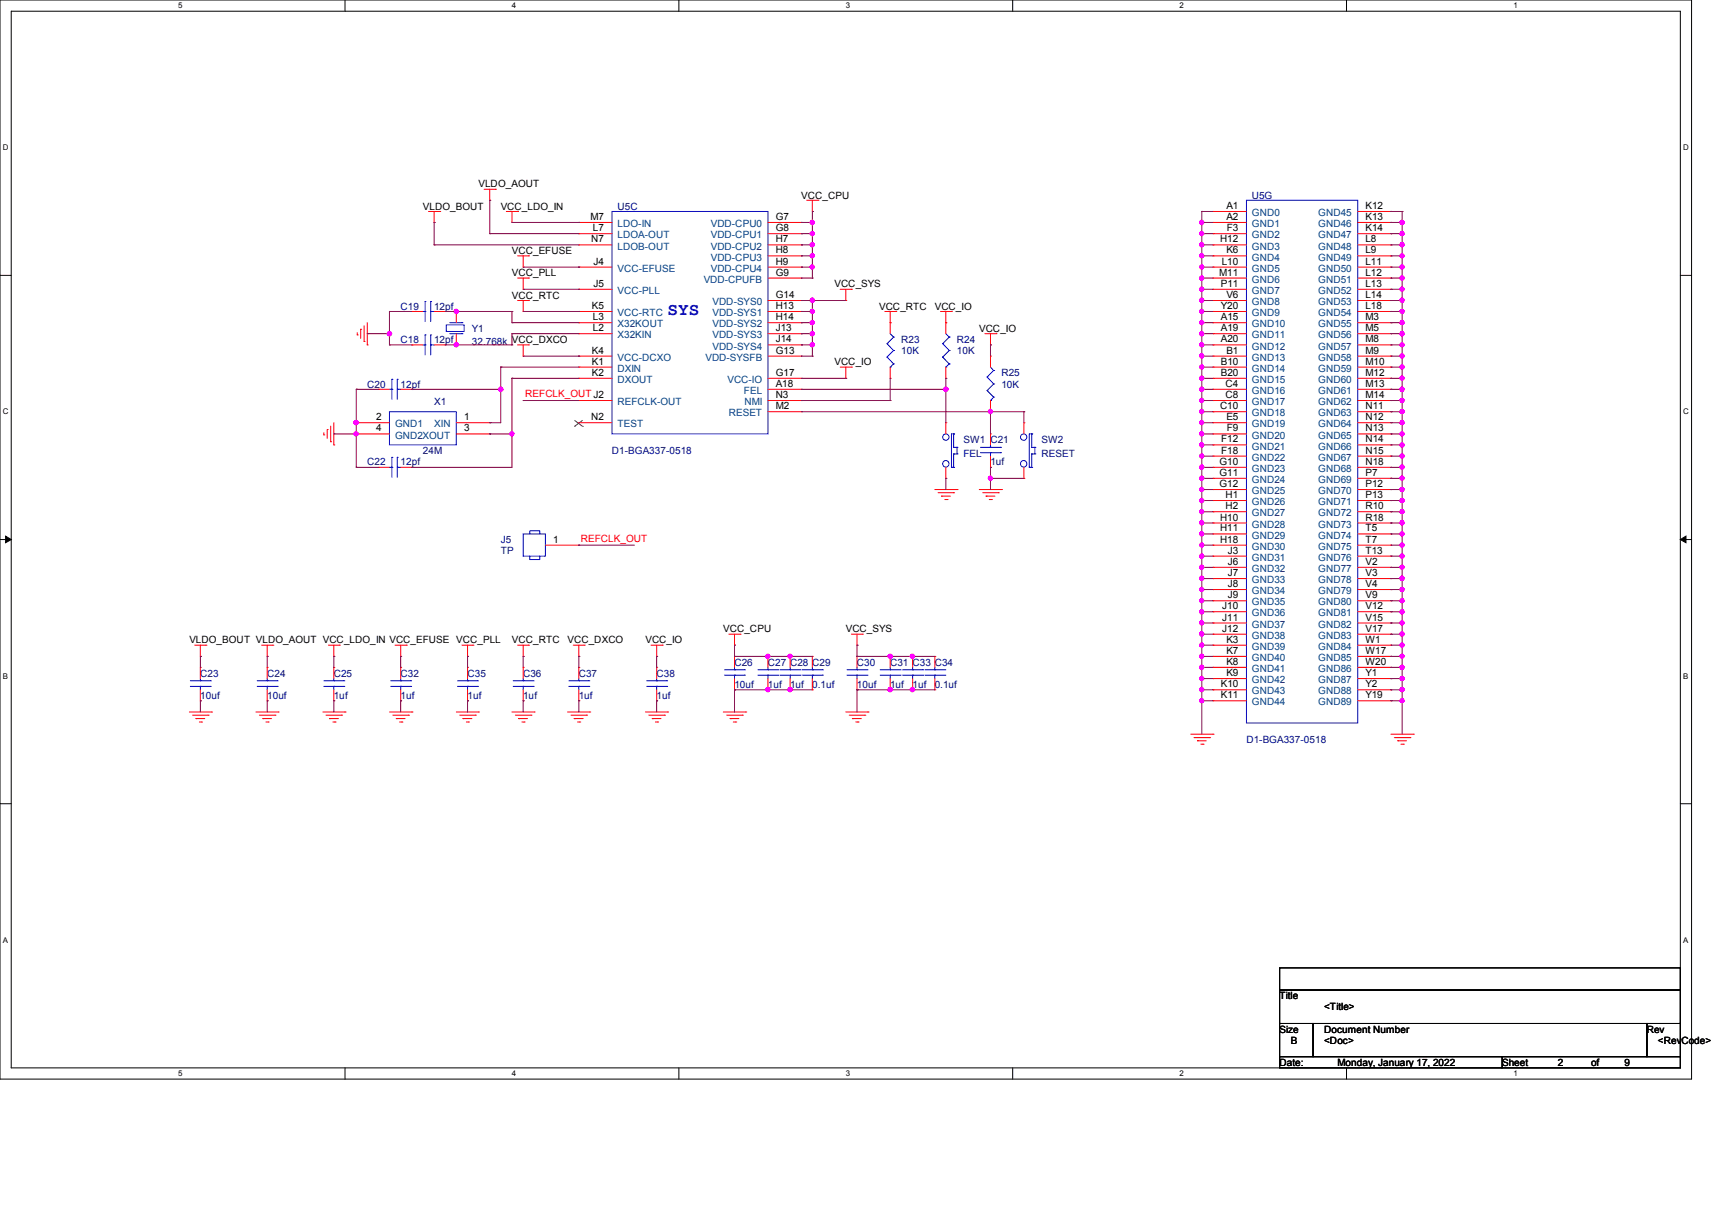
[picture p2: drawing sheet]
<svg xmlns="http://www.w3.org/2000/svg" width="297mm" height="210mm" viewBox="0 0 297 210" stroke-linecap="round" stroke-linejoin="round" font-family="sans-serif">
<defs><g id="words">
<text font-size="3" fill="#00f" x="115.8" y="54.7">SYS</text>
<g font-size="1.7">
<text x="83" y="32.5">VLDO_AOUT</text>
<text x="139" y="34.5">VCC_CPU</text>
<text x="73.4" y="36.4">VLDO_BOUT</text>
<text x="86.9" y="36.4">VCC_LDO_IN</text>
<text x="102.4" y="38.2">M7</text>
<text x="102.9" y="40.1">L7</text>
<text x="134.6" y="38.2">G7</text>
<text x="134.6" y="40.1">G8</text>
<text x="212.7" y="36.3">A1</text>
<text x="212.7" y="38.2">A2</text>
<text x="212.8" y="40.1">F3</text>
<text x="236.9" y="36.3">K12</text>
<text x="236.9" y="38.2">K13</text>
<text x="236.9" y="40.1">K14</text>
<text x="88.8" y="44.1">VCC_EFUSE</text>
<text x="88.8" y="48">VCC_PLL</text>
<text x="102.6" y="42.1">N7</text>
<text x="102.9" y="45.9">J4</text>
<text x="134.6" y="42.1">H7</text>
<text x="134.6" y="44">H8</text>
<text x="134.6" y="45.9">H9</text>
<text x="134.6" y="47.8">G9</text>
<text x="211.5" y="47.8">M11</text>
<text x="211.6" y="42.1">H12</text>
<text x="211.9" y="45.9">L10</text>
<text x="212.7" y="44">K6</text>
<text x="236.9" y="42.1">L8</text>
<text x="236.9" y="44">L9</text>
<text x="236.9" y="45.9">L11</text>
<text x="236.9" y="47.8">L12</text>
<text x="88.8" y="51.8">VCC_RTC</text>
<text x="102.7" y="53.6">K5</text>
<text x="102.9" y="49.8">J5</text>
<text x="134.6" y="51.7">G14</text>
<text x="134.6" y="53.6">H13</text>
<text x="144.8" y="49.9">VCC_SYS</text>
<text x="152.5" y="53.8">VCC_RTC</text>
<text x="162.2" y="53.8">VCC_IO</text>
<text x="211.8" y="49.8">P11</text>
<text x="211.8" y="53.6">Y20</text>
<text x="212.7" y="51.7">V6</text>
<text x="236.9" y="49.8">L13</text>
<text x="236.9" y="51.7">L14</text>
<text x="236.9" y="53.6">L18</text>
<text x="102.9" y="55.6">L3</text>
<text x="102.9" y="57.5">L2</text>
<text x="134.6" y="55.6">H14</text>
<text x="134.6" y="57.5">J13</text>
<text x="134.6" y="59.4">J14</text>
<text x="169.9" y="57.6">VCC_IO</text>
<text x="211.8" y="55.6">A15</text>
<text x="211.8" y="57.5">A19</text>
<text x="211.8" y="59.4">A20</text>
<text x="236.9" y="55.6">M3</text>
<text x="236.9" y="57.5">M5</text>
<text x="236.9" y="59.4">M8</text>
<text x="102.7" y="61.4">K4</text>
<text x="102.7" y="63.3">K1</text>
<text x="102.7" y="65.2">K2</text>
<text x="134.6" y="61.4">G13</text>
<text x="134.6" y="65.2">G17</text>
<text x="144.8" y="63.4">VCC_IO</text>
<text x="211.8" y="63.3">B10</text>
<text x="211.8" y="65.2">B20</text>
<text x="212.7" y="61.4">B1</text>
<text x="236.9" y="61.4">M9</text>
<text x="236.9" y="63.3">M10</text>
<text x="236.9" y="65.2">M12</text>
<text x="134.6" y="67.1">A18</text>
<text x="134.6" y="69.1">N3</text>
<text x="134.6" y="71">M2</text>
<text x="211.6" y="71">C10</text>
<text x="212.6" y="67.1">C4</text>
<text x="212.6" y="69.1">C8</text>
<text x="236.9" y="67.1">M13</text>
<text x="236.9" y="69.1">M14</text>
<text x="236.9" y="71">N11</text>
<text x="65.2" y="72.9">2</text>
<text x="65.2" y="74.9">4</text>
<text x="80.5" y="72.9">1</text>
<text x="80.5" y="74.9">3</text>
<text x="102.6" y="72.9">N2</text>
<text x="211.9" y="76.8">F12</text>
<text x="212.7" y="72.9">E5</text>
<text x="212.8" y="74.9">F9</text>
<text x="236.9" y="72.9">N12</text>
<text x="236.9" y="74.9">N13</text>
<text x="236.9" y="76.8">N14</text>
<text x="211.6" y="80.7">G10</text>
<text x="211.6" y="82.6">G11</text>
<text x="211.9" y="78.7">F18</text>
<text x="236.9" y="78.7">N15</text>
<text x="236.9" y="80.7">N18</text>
<text x="236.9" y="82.6">P7</text>
<text x="211.6" y="84.5">G12</text>
<text x="212.6" y="86.4">H1</text>
<text x="212.6" y="88.4">H2</text>
<text x="236.9" y="84.5">P12</text>
<text x="236.9" y="86.4">P13</text>
<text x="236.9" y="88.4">R10</text>
<text x="96" y="94.2">1</text>
<text x="211.6" y="90.3">H10</text>
<text x="211.6" y="92.2">H11</text>
<text x="211.6" y="94.2">H18</text>
<text x="236.9" y="90.3">R18</text>
<text x="236.9" y="92.2">T5</text>
<text x="236.9" y="94.2">T7</text>
<text x="213" y="96.1">J3</text>
<text x="213" y="98">J6</text>
<text x="213" y="100">J7</text>
<text x="213" y="101.9">J8</text>
<text x="236.9" y="96.1">T13</text>
<text x="236.9" y="98">V2</text>
<text x="236.9" y="100">V3</text>
<text x="236.9" y="101.9">V4</text>
<text x="212" y="105.7">J10</text>
<text x="212" y="107.7">J11</text>
<text x="213" y="103.8">J9</text>
<text x="236.9" y="103.8">V9</text>
<text x="236.9" y="105.7">V12</text>
<text x="236.9" y="107.7">V15</text>
<text x="32.8" y="111.7">VLDO_BOUT VLDO_AOUT VCC_LDO_IN VCC_EFUSE VCC_PLL</text>
<text x="88.8" y="111.7">VCC_RTC</text>
<text x="98.5" y="111.7">VCC_DXCO</text>
<text x="112" y="111.7">VCC_IO</text>
<text x="125.5" y="109.7">VCC_CPU</text>
<text x="146.7" y="109.7">VCC_SYS</text>
<text x="212" y="109.6">J12</text>
<text x="212.7" y="111.5">K3</text>
<text x="212.7" y="113.5">K7</text>
<text x="236.9" y="109.6">V17</text>
<text x="236.9" y="111.5">W1</text>
<text x="236.9" y="113.5">W17</text>
<text x="211.8" y="119.3">K10</text>
<text x="212.7" y="115.4">K8</text>
<text x="212.7" y="117.3">K9</text>
<text x="236.9" y="115.4">W20</text>
<text x="236.9" y="117.3">Y1</text>
<text x="236.9" y="119.3">Y2</text>
<text x="211.8" y="121.2">K11</text>
<text x="236.9" y="121.2">Y19</text>
<text x="222" y="173.4">Title</text>
<text x="222" y="179.2">Size</text>
<text x="229.7" y="179.2">Document Number</text>
<text x="229.7" y="175.3">&lt;Title&gt;</text>
<text x="285.7" y="179.2">Rev</text>
<text x="222" y="185">Date:</text>
<text x="223.9" y="181.1">B</text>
<text x="229.7" y="181.1">&lt;Doc&gt;</text>
<text x="232.1" y="185">Monday, January 17, 2022</text>
<text x="260.6" y="185">Sheet</text>
<text x="270.2" y="185">2</text>
<text x="276" y="185">of</text>
<text x="281.8" y="185">9</text>
<text x="287.6" y="181.1">&lt;RevCode&gt;</text>
</g>
<g font-size="1.7" fill="#000080">
<text x="217.2" y="34.5">U5G</text>
<text x="107.1" y="36.4">U5C</text>
<text x="69.5" y="53.8">C19</text>
<text x="75.3" y="53.8">12pf</text>
<text x="69.5" y="59.5">C18</text>
<text x="75.3" y="59.5">12pf</text>
<text x="81.9" y="57.6">Y1</text>
<text x="81.9" y="59.9">32.768k VCC_DXCO</text>
<text x="156.4" y="59.5">R23</text>
<text x="166" y="59.5">R24</text>
<text x="156.4" y="61.5">10K</text>
<text x="166" y="61.5">10K</text>
<text x="173.7" y="65.3">R25</text>
<text x="63.7" y="67.3">C20</text>
<text x="69.5" y="67.3">12pf</text>
<text x="75.3" y="70.4">X1</text>
<text x="173.7" y="67.3">10K</text>
<text x="167.2" y="76.9">SW1 C21</text>
<text x="180.7" y="76.9">SW2</text>
<text x="63.7" y="80.8">C22</text>
<text x="69.5" y="80.8">12pf</text>
<text x="73.4" y="78.8">24M</text>
<text x="106.2" y="78.8">D1-BGA337-0518</text>
<text x="167.2" y="79.2">FEL</text>
<text x="171.8" y="80.8">1uf</text>
<text x="180.7" y="79.2">RESET</text>
<text x="86.9" y="94.3">J5</text>
<text x="86.9" y="96.2">TP</text>
<text x="34.8" y="117.4">C23</text>
<text x="46.4" y="117.4">C24</text>
<text x="57.9" y="117.4">C25</text>
<text x="69.5" y="117.4">C32</text>
<text x="81.1" y="117.4">C35</text>
<text x="90.8" y="117.4">C36</text>
<text x="100.4" y="117.4">C37</text>
<text x="113.9" y="117.4">C38</text>
<text x="127.4" y="115.5">C26</text>
<text x="127.4" y="119.4">10uf</text>
<text x="133.2" y="115.5">C27 C28 C29</text>
<text x="133.2" y="119.4">1uf</text>
<text x="137.1" y="119.4">1uf</text>
<text x="140.9" y="119.4">0.1uf</text>
<text x="148.7" y="115.5">C30</text>
<text x="148.7" y="119.4">10uf</text>
<text x="154.4" y="115.5">C31 C33 C34</text>
<text x="154.4" y="119.4">1uf</text>
<text x="158.3" y="119.4">1uf</text>
<text x="162.2" y="119.4">0.1uf</text>
<text x="34.8" y="121.3">10uf</text>
<text x="46.4" y="121.3">10uf</text>
<text x="57.9" y="121.3">1uf</text>
<text x="69.5" y="121.3">1uf</text>
<text x="81.1" y="121.3">1uf</text>
<text x="90.8" y="121.3">1uf</text>
<text x="100.4" y="121.3">1uf</text>
<text x="113.9" y="121.3">1uf</text>
<text x="216.2" y="129">D1-BGA337-0518</text>
</g>
<g font-size="1.7" fill="#004080">
<text x="107.1" y="39.4">LDO-IN</text>
<text x="107.1" y="41.4">LDOA-OUT</text>
<text x="123.3" y="39.4">VDD-CPU0</text>
<text x="123.3" y="41.4">VDD-CPU1</text>
<text x="217.2" y="37.5">GND0</text>
<text x="217.2" y="39.4">GND1</text>
<text x="217.2" y="41.4">GND2</text>
<text x="228.7" y="37.5">GND45</text>
<text x="228.7" y="39.4">GND46</text>
<text x="228.7" y="41.4">GND47</text>
<text x="107.1" y="43.3">LDOB-OUT</text>
<text x="107.1" y="47.2">VCC-EFUSE</text>
<text x="123.3" y="43.3">VDD-CPU2</text>
<text x="123.3" y="45.2">VDD-CPU3</text>
<text x="123.3" y="47.2">VDD-CPU4</text>
<text x="217.2" y="43.3">GND3</text>
<text x="217.2" y="45.2">GND4</text>
<text x="217.2" y="47.2">GND5</text>
<text x="228.7" y="43.3">GND48</text>
<text x="228.7" y="45.2">GND49</text>
<text x="228.7" y="47.2">GND50</text>
<text x="107.1" y="51">VCC-PLL</text>
<text x="122.1" y="49.1">VDD-CPUFB</text>
<text x="123.6" y="53">VDD-SYS0</text>
<text x="217.2" y="49.1">GND6</text>
<text x="217.2" y="51">GND7</text>
<text x="217.2" y="53">GND8</text>
<text x="228.7" y="49.1">GND51</text>
<text x="228.7" y="51">GND52</text>
<text x="228.7" y="53">GND53</text>
<text x="107.1" y="54.9">VCC-RTC</text>
<text x="107.1" y="56.8">X32KOUT</text>
<text x="107.1" y="58.7">X32KIN</text>
<text x="123.6" y="54.9">VDD-SYS1</text>
<text x="123.6" y="56.8">VDD-SYS2</text>
<text x="123.6" y="58.7">VDD-SYS3</text>
<text x="217.2" y="54.9">GND9</text>
<text x="217.2" y="56.8">GND10</text>
<text x="217.2" y="58.7">GND11</text>
<text x="228.7" y="54.9">GND54</text>
<text x="228.7" y="56.8">GND55</text>
<text x="228.7" y="58.7">GND56</text>
<text x="107.1" y="62.6">VCC-DCXO</text>
<text x="107.1" y="64.5">DXIN</text>
<text x="122.4" y="62.6">VDD-SYSFB</text>
<text x="123.6" y="60.7">VDD-SYS4</text>
<text x="217.2" y="60.7">GND12</text>
<text x="217.2" y="62.6">GND13</text>
<text x="217.2" y="64.5">GND14</text>
<text x="228.7" y="60.7">GND57</text>
<text x="228.7" y="62.6">GND58</text>
<text x="228.7" y="64.5">GND59</text>
<text x="107.1" y="66.5">DXOUT</text>
<text x="107.1" y="70.3">REFCLK-OUT</text>
<text x="126.2" y="66.5">VCC-IO</text>
<text x="129.1" y="68.4">FEL</text>
<text x="129.1" y="70.3">NMI</text>
<text x="217.2" y="66.5">GND15</text>
<text x="217.2" y="68.4">GND16</text>
<text x="217.2" y="70.3">GND17</text>
<text x="228.7" y="66.5">GND60</text>
<text x="228.7" y="68.4">GND61</text>
<text x="228.7" y="70.3">GND62</text>
<text x="68.5" y="74.2">GND1</text>
<text x="68.5" y="76.1">GND2XOUT</text>
<text x="75.3" y="74.2">XIN</text>
<text x="107.1" y="74.2">TEST</text>
<text x="126.4" y="72.3">RESET</text>
<text x="217.2" y="72.3">GND18</text>
<text x="217.2" y="74.2">GND19</text>
<text x="217.2" y="76.1">GND20</text>
<text x="228.7" y="72.3">GND63</text>
<text x="228.7" y="74.2">GND64</text>
<text x="228.7" y="76.1">GND65</text>
<text x="217.2" y="78">GND21</text>
<text x="217.2" y="80">GND22</text>
<text x="217.2" y="81.9">GND23</text>
<text x="217.2" y="83.8">GND24</text>
<text x="228.7" y="78">GND66</text>
<text x="228.7" y="80">GND67</text>
<text x="228.7" y="81.9">GND68</text>
<text x="228.7" y="83.8">GND69</text>
<text x="217.2" y="85.8">GND25</text>
<text x="217.2" y="87.7">GND26</text>
<text x="217.2" y="89.6">GND27</text>
<text x="228.7" y="85.8">GND70</text>
<text x="228.7" y="87.7">GND71</text>
<text x="228.7" y="89.6">GND72</text>
<text x="217.2" y="91.6">GND28</text>
<text x="217.2" y="93.5">GND29</text>
<text x="217.2" y="95.4">GND30</text>
<text x="228.7" y="91.6">GND73</text>
<text x="228.7" y="93.5">GND74</text>
<text x="228.7" y="95.4">GND75</text>
<text x="217.2" y="97.3">GND31</text>
<text x="217.2" y="99.3">GND32</text>
<text x="217.2" y="101.2">GND33</text>
<text x="228.7" y="97.3">GND76</text>
<text x="228.7" y="99.3">GND77</text>
<text x="228.7" y="101.2">GND78</text>
<text x="217.2" y="103.1">GND34</text>
<text x="217.2" y="105.1">GND35</text>
<text x="217.2" y="107">GND36</text>
<text x="228.7" y="103.1">GND79</text>
<text x="228.7" y="105.1">GND80</text>
<text x="228.7" y="107">GND81</text>
<text x="217.2" y="108.9">GND37</text>
<text x="217.2" y="110.9">GND38</text>
<text x="217.2" y="112.8">GND39</text>
<text x="228.7" y="108.9">GND82</text>
<text x="228.7" y="110.9">GND83</text>
<text x="228.7" y="112.8">GND84</text>
<text x="217.2" y="114.7">GND40</text>
<text x="217.2" y="116.6">GND41</text>
<text x="217.2" y="118.6">GND42</text>
<text x="228.7" y="114.7">GND85</text>
<text x="228.7" y="116.6">GND86</text>
<text x="228.7" y="118.6">GND87</text>
<text x="217.2" y="120.5">GND43</text>
<text x="217.2" y="122.4">GND44</text>
<text x="228.7" y="120.5">GND88</text>
<text x="228.7" y="122.4">GND89</text>
</g>
<g font-size="1.7" fill="#f00">
<text x="91.1" y="68.9">REFCLK_OUT J2</text>
<text x="100.8" y="94">REFCLK_OUT</text>
</g>
<g font-size="1.4">
<text x="30.9" y="1.4">5</text>
<text x="88.8" y="1.4">4</text>
<text x="146.7" y="1.4">3</text>
<text x="204.6" y="1.4">2</text>
<text x="262.6" y="1.4">1</text>
<text x=".5" y="26.1">D</text>
<text x="292" y="26.1">D</text>
<text x=".5" y="71.9">C</text>
<text x="292" y="71.9">C</text>
<text x=".5" y="117.8">B</text>
<text x="292" y="117.8">B</text>
<text x=".5" y="163.6">A</text>
<text x="292" y="163.6">A</text>
<text x="30.9" y="186.8">5</text>
<text x="88.8" y="186.8">4</text>
<text x="146.7" y="186.8">3</text>
<text x="204.6" y="186.8">2</text>
<text x="262.6" y="186.8">1</text>
</g>
</g></defs>
<path d="M0 0h293.5v187.3h-293.5zM1.9 1.9h289.6v183.4h-289.6z" fill="none" stroke="#000" stroke-width=".17"/>
<g fill="#fff">
<path d="M30.9 .2h.8v1.5h-.8z"/>
<path d="M30.9 185.5h.8v1.6h-.8z"/>
</g>
<path d="M59.9 0v1.9M59.9 185.3v2" fill="none" stroke="#000" stroke-width=".17"/>
<g fill="#fff">
<path d="M88.8 .2h.8v1.5h-.8z"/>
<path d="M88.8 185.5h.8v1.6h-.8z"/>
</g>
<path d="M117.8 0v1.9M117.8 185.3v2" fill="none" stroke="#000" stroke-width=".17"/>
<g fill="#fff">
<path d="M146.7 .2h.8v1.5h-.8z"/>
<path d="M146.7 185.5h.8v1.6h-.8z"/>
</g>
<path d="M175.7 0v1.9M175.7 185.3v2" fill="none" stroke="#000" stroke-width=".17"/>
<g fill="#fff">
<path d="M204.6 .2h.8v1.5h-.8z"/>
<path d="M204.6 185.5h.8v1.6h-.8z"/>
</g>
<path d="M233.6 0v1.9M233.6 185.3v2" fill="none" stroke="#000" stroke-width=".17"/>
<g fill="#fff">
<path d="M262.6 .2h.7v1.5h-.7z"/>
<path d="M262.6 185.5h.7v1.6h-.7z"/>
<path d="M.5 24.8h1v1.6h-1z"/>
<path d="M292 24.8h1v1.6h-1z"/>
<path d="M.5 70.7h1v1.5h-1z"/>
<path d="M292 70.7h1v1.5h-1z"/>
</g>
<path d="M0 47.8h1.9M291.5 47.8h2" fill="none" stroke="#000" stroke-width=".17"/>
<g fill="#fff">
<path d="M.5 116.5h.9v1.6h-.9z"/>
<path d="M292 116.5h.9v1.6h-.9z"/>
</g>
<path d="M0 93.6h1.9M291.5 93.6h2" fill="none" stroke="#000" stroke-width=".17"/>
<path d="M1 93l.9 .6-.9 .6zM291.5 93.6l1-.6v1.2z" fill="#000" stroke="#000" stroke-width=".17"/>
<g fill="#fff">
<path d="M.5 162.4h.9v1.5h-.9z"/>
<path d="M292 162.4h.9v1.5h-.9z"/>
</g>
<path d="M0 139.5h1.9M291.5 139.5h2M222 168h69.5v3.8h-69.5zM222 171.8h69.5v5.8h-69.5zM222 177.6h5.8v5.8h-5.8zM227.8 177.6h57.9v5.8h-57.9zM285.7 177.6h5.8v5.8h-5.8zM222 183.4h38.6v1.9h-38.6zM260.6 183.4h30.9v1.9h-30.9z" fill="none" stroke="#000" stroke-width=".17"/>
<g fill="none" stroke="#f00" stroke-width=".17">
<path d="M74.3 36.7h2M75.3 38.6h.1M75.3 36.7v1.9M76.3 36.7h.1M84 32.9h1.9M85 34.8h.1M85 32.9v1.9M85.9 32.9h.1M87.8 36.7h2M88.8 38.6h.1M88.8 36.7v1.9M89.8 36.7h.1"/>
<path d="M100.4 38.6h.1M100.4 38.6h5.8M133.2 38.6h5.8M139 38.6h.1M140 34.8h1.9M140.9 36.7h.1M140.9 34.8v1.9M141.9 34.8h.1M210.4 36.7h.1M210.4 38.6h.1M210.4 36.7h5.8M210.4 38.6h5.8"/>
<path d="M235.5 36.7h5.8M235.5 38.6h5.8M241.3 36.7h.1M241.3 38.6h.1M62 58.1h.1M62 57.7v.4M62.6 57.1h.1M62.6 57.1v1.6M63.2 59.3h.1M63.2 56.6v2.7M63.7 59.9h.1M63.7 56v3.9"/>
<path d="M71.5 54.1h.1M71.5 59.9h.1M71.5 59.9h1.9M71.5 54.1h1.9M75.3 59.9h1.9M75.3 54.1h1.9M77.2 54.1h.1M77.2 59.9h.1M79.2 59.9h.1M79.2 54.1h.1M79.2 54.1v1.9M79.2 57.9v2"/>
<path d="M89.8 44.4h1.9M89.8 48.3h1.9M89.8 52.2h1.9M89.8 59.9h1.9M90.8 46.4h.1M90.8 50.2h.1M90.8 54.1h.1M90.8 44.4v2M90.8 48.3v1.9M90.8 52.2v1.9M90.8 59.9v1.9M91.7 44.4h.1"/>
<path d="M91.7 48.3h.1M91.7 52.2h.1M91.7 59.9h.1M100.4 40.6h.1M100.4 42.5h.1M100.4 46.4h.1M100.4 50.2h.1M100.4 54.1h.1M100.4 56h.1M100.4 57.9h.1M100.4 50.2h5.8M100.4 57.9h5.8"/>
<path d="M100.4 54.1h5.8M100.4 40.6h5.8M100.4 42.5h5.8M100.4 46.4h5.8M100.4 56h5.8M133.2 44.4h5.8M133.2 48.3h5.8M133.2 52.2h5.8M133.2 59.9h5.8M133.2 57.9h5.8M133.2 54.1h5.8M133.2 40.6h5.8"/>
<path d="M133.2 42.5h5.8M133.2 46.4h5.8M133.2 56h5.8M139 40.6h.1M139 42.5h.1M139 44.4h.1M139 46.4h.1M139 48.3h.1M139 52.2h.1M139 54.1h.1M139 56h.1M139 57.9h.1"/>
<path d="M139 59.9h.1M145.8 50.2h1.9M146.7 52.2h.1M146.7 50.2v2M147.7 50.2h.1M153.5 54.1h1.9M154.4 56h.1M154.4 54.1v3.8M155.4 54.1h.1M163.2 54.1h1.9M164.1 56h.1M164.1 54.1v3.8"/>
<path d="M165.1 54.1h.1M170.9 57.9h1.9M171.8 59.9h.1M171.8 57.9v2M172.8 57.9h.1M210.4 40.6h.1M210.4 42.5h.1M210.4 44.4h.1M210.4 46.4h.1M210.4 48.3h.1M210.4 50.2h.1M210.4 52.2h.1"/>
<path d="M210.4 54.1h.1M210.4 56h.1M210.4 57.9h.1M210.4 59.9h.1M210.4 50.2h5.8M210.4 44.4h5.8M210.4 48.3h5.8M210.4 52.2h5.8M210.4 59.9h5.8M210.4 57.9h5.8M210.4 54.1h5.8M210.4 40.6h5.8"/>
<path d="M210.4 42.5h5.8M210.4 46.4h5.8M210.4 56h5.8M235.5 50.2h5.8M235.5 44.4h5.8M235.5 48.3h5.8M235.5 52.2h5.8M235.5 59.9h5.8M235.5 57.9h5.8M235.5 54.1h5.8M235.5 40.6h5.8M235.5 42.5h5.8"/>
<path d="M235.5 46.4h5.8M235.5 56h5.8M241.3 40.6h.1M241.3 42.5h.1M241.3 44.4h.1M241.3 46.4h.1M241.3 48.3h.1M241.3 50.2h.1M241.3 52.2h.1M241.3 54.1h.1M241.3 56h.1M241.3 57.9h.1"/>
<path d="M241.3 59.9h.1M56.2 75.5h.1M56.2 75.1v.4M56.8 74.5h.1M56.8 74.5v1.6M57.4 76.7h.1M57.4 74v2.7M57.9 77.2h.1M57.9 73.4v3.8M61.8 73.4h.1M61.8 75.3h.1M61.8 73.4h5.8"/>
<path d="M61.8 75.3h5.8M65.7 67.6h.1M65.7 67.6h1.9M69.5 67.6h2M71.5 67.6h.1M79.2 73.4h5.8M79.2 75.3h5.8M85 73.4h.1M85 75.3h.1M90.8 61.8h.1M100.4 61.8h.1M100.4 63.7h.1"/>
<path d="M100.4 65.7h.1M100.4 69.5h.1M100.4 73.4h.1M100.4 63.7h5.8M100.4 73.4h5.8M100.4 61.8h5.8M100.4 65.7h5.8M100.4 69.5h5.8M133.2 61.8h5.8M133.2 65.7h5.8M133.2 69.5h5.8M133.2 67.6h5.8"/>
<path d="M133.2 71.5h5.8M139 61.8h.1M139 65.7h.1M139 67.6h.1M139 69.5h.1M139 71.5h.1M145.8 63.7h1.9M146.7 65.7h.1M146.7 63.7v2M147.7 63.7h.1M154.4 65.7h.1M154.4 63.7v2"/>
<path d="M164.1 73.4h.1M164.1 65.7h.1M164.1 63.7v2M164.1 73.4v1.9M171.8 61.8h.1M171.8 71.5h.1M171.8 75.3h.1M171.8 61.8v1.9M171.8 69.5v2M171.8 75.3v1.9M171.8 79.2v1.9M177.6 73.4h.1"/>
<path d="M177.6 73.4v1.9M210.4 61.8h.1M210.4 63.7h.1M210.4 65.7h.1M210.4 67.6h.1M210.4 69.5h.1M210.4 71.5h.1M210.4 73.4h.1M210.4 75.3h.1M210.4 77.2h.1M210.4 79.2h.1M210.4 63.7h5.8"/>
<path d="M210.4 73.4h5.8M210.4 75.3h5.8M210.4 61.8h5.8M210.4 65.7h5.8M210.4 69.5h5.8M210.4 67.6h5.8M210.4 71.5h5.8M210.4 77.2h5.8M210.4 79.2h5.8M235.5 63.7h5.8M235.5 73.4h5.8M235.5 75.3h5.8"/>
<path d="M235.5 61.8h5.8M235.5 65.7h5.8M235.5 69.5h5.8M235.5 67.6h5.8M235.5 71.5h5.8M235.5 77.2h5.8M235.5 79.2h5.8M241.3 61.8h.1M241.3 63.7h.1M241.3 65.7h.1M241.3 67.6h.1M241.3 69.5h.1"/>
<path d="M241.3 71.5h.1M241.3 73.4h.1M241.3 75.3h.1M241.3 77.2h.1M241.3 79.2h.1M65.7 81.1h.1M65.7 81.1h1.9M69.5 81.1h2M71.5 81.1h.1M94.6 94.6h5.8M100.4 94.6h.1M162.2 85h3.8"/>
<path d="M162.7 85.5h2.7M163.3 86.1h.1M163.3 86.1h1.6M163.9 86.7h.4M164.1 83h.1M164.1 81.1v1.9M164.3 86.7h.1M165.4 85.5h.1M166 85h.1M169.9 85h3.8M170.5 85.5h2.7M171.1 86.1h.1"/>
<path d="M171.1 86.1h1.5M171.6 86.7h.4M171.8 81.1h.1M172 86.7h.1M173.2 85.5h.1M173.7 85h.1M177.6 83h.1M177.6 81.1v1.9M210.4 81.1h.1M210.4 83h.1M210.4 85h.1M210.4 86.9h.1"/>
<path d="M210.4 88.8h.1M210.4 90.8h.1M210.4 92.7h.1M210.4 94.6h.1M210.4 96.5h.1M210.4 98.5h.1M210.4 85h5.8M210.4 94.6h5.8M210.4 81.1h5.8M210.4 83h5.8M210.4 86.9h5.8M210.4 88.8h5.8"/>
<path d="M210.4 90.8h5.8M210.4 92.7h5.8M210.4 96.5h5.8M210.4 98.5h5.8M235.5 85h5.8M235.5 94.6h5.8M235.5 81.1h5.8M235.5 83h5.8M235.5 86.9h5.8M235.5 88.8h5.8M235.5 90.8h5.8M235.5 92.7h5.8"/>
<path d="M235.5 96.5h5.8M235.5 98.5h5.8M241.3 81.1h.1M241.3 83h.1M241.3 85h.1M241.3 86.9h.1M241.3 88.8h.1M241.3 90.8h.1M241.3 92.7h.1M241.3 94.6h.1M241.3 96.5h.1M241.3 98.5h.1"/>
<path d="M33.8 112h1.9M34.8 113.9h.1M34.8 115.8h.1M34.8 112v1.9M34.8 115.8v2M34.8 119.7v1.9M35.7 112h.1M45.4 112h1.9M46.4 113.9h.1M46.4 115.8h.1M46.4 112v1.9M46.4 115.8v2"/>
<path d="M46.4 119.7v1.9M47.3 112h.1M57 112h1.9M57.9 113.9h.1M57.9 115.8h.1M57.9 112v1.9M57.9 115.8v2M57.9 119.7v1.9M58.9 112h.1M68.5 112h2M69.5 113.9h.1M69.5 115.8h.1"/>
<path d="M69.5 112v1.9M69.5 115.8v2M69.5 119.7v1.9M70.5 112h.1M80.1 112h1.9M81.1 113.9h.1M81.1 115.8h.1M81.1 112v1.9M81.1 115.8v2M81.1 119.7v1.9M82 112h.1M89.8 112h1.9"/>
<path d="M90.8 113.9h.1M90.8 115.8h.1M90.8 112v1.9M90.8 115.8v2M90.8 119.7v1.9M91.7 112h.1M99.4 112h1.9M100.4 113.9h.1M100.4 115.8h.1M100.4 112v1.9M100.4 115.8v2M100.4 119.7v1.9"/>
<path d="M101.3 112h.1M112.9 112h2M113.9 113.9h.1M113.9 115.8h.1M113.9 112v1.9M113.9 115.8v2M113.9 119.7v1.9M114.9 112h.1M126.4 110.1h2M127.4 112h.1M127.4 113.9h.1M127.4 119.7h.1"/>
<path d="M127.4 110.1v1.9M127.4 113.9v1.9M127.4 117.8v1.9M128.4 110.1h.1M133.2 113.9h.1M133.2 119.7h.1M133.2 113.9v1.9M133.2 117.8v1.9M137.1 113.9h.1M137.1 119.7h.1M137.1 113.9v1.9M137.1 117.8v1.9"/>
<path d="M140.9 113.9h.1M140.9 119.7h.1M140.9 113.9v1.9M140.9 117.8v1.9M147.7 110.1h1.9M148.7 112h.1M148.7 113.9h.1M148.7 119.7h.1M148.7 110.1v1.9M148.7 113.9v1.9M148.7 117.8v1.9M149.6 110.1h.1"/>
<path d="M154.4 113.9h.1M154.4 119.7h.1M154.4 113.9v1.9M154.4 117.8v1.9M158.3 113.9h.1M158.3 119.7h.1M158.3 113.9v1.9M158.3 117.8v1.9M162.2 113.9h.1M162.2 119.7h.1M162.2 113.9v1.9M162.2 117.8v1.9"/>
<path d="M210.4 100.4h.1M210.4 102.3h.1M210.4 104.3h.1M210.4 106.2h.1M210.4 108.1h.1M210.4 110.1h.1M210.4 112h.1M210.4 113.9h.1M210.4 115.8h.1M210.4 117.8h.1M210.4 119.7h.1M210.4 112h5.8"/>
<path d="M210.4 110.1h5.8M210.4 100.4h5.8M210.4 102.3h5.8M210.4 104.3h5.8M210.4 106.2h5.8M210.4 108.1h5.8M210.4 113.9h5.8M210.4 115.8h5.8M210.4 117.8h5.8M210.4 119.7h5.8M235.5 112h5.8M235.5 110.1h5.8"/>
<path d="M235.5 100.4h5.8M235.5 102.3h5.8M235.5 104.3h5.8M235.5 106.2h5.8M235.5 108.1h5.8M235.5 113.9h5.8M235.5 115.8h5.8M235.5 117.8h5.8M235.5 119.7h5.8M241.3 100.4h.1M241.3 102.3h.1M241.3 104.3h.1"/>
<path d="M241.3 106.2h.1M241.3 108.1h.1M241.3 110.1h.1M241.3 112h.1M241.3 113.9h.1M241.3 115.8h.1M241.3 117.8h.1M241.3 119.7h.1M32.9 123.6h3.8M33.4 124.1h2.7M34 124.7h.1M34 124.7h1.5"/>
<path d="M34.6 125.3h.4M34.8 121.6h.1M35 125.3h.1M36.1 124.1h.1M36.7 123.6h.1M44.4 123.6h3.9M45 124.1h2.7M45.6 124.7h.1M45.6 124.7h1.5M46.1 125.3h.4M46.4 121.6h.1M46.5 125.3h.1"/>
<path d="M47.7 124.1h.1M48.3 123.6h.1M56 123.6h3.9M56.6 124.1h2.7M57.1 124.7h.1M57.1 124.7h1.6M57.7 125.3h.4M57.9 121.6h.1M58.1 125.3h.1M59.3 124.1h.1M59.9 123.6h.1M67.6 123.6h3.9"/>
<path d="M68.2 124.1h2.7M68.7 124.7h.1M68.7 124.7h1.6M69.3 125.3h.4M69.5 121.6h.1M69.7 125.3h.1M70.9 124.1h.1M71.5 123.6h.1M79.2 123.6h3.8M79.8 124.1h2.7M80.3 124.7h.1M80.3 124.7h1.6"/>
<path d="M80.9 125.3h.4M81.1 121.6h.1M81.3 125.3h.1M82.5 124.1h.1M83 123.6h.1M88.8 123.6h3.9M89.4 124.1h2.7M90 124.7h.1M90 124.7h1.5M90.6 125.3h.3M90.8 121.6h.1M90.9 125.3h.1"/>
<path d="M92.1 124.1h.1M92.7 123.6h.1M98.5 123.6h3.8M99.1 124.1h2.7M99.6 124.7h.1M99.6 124.7h1.6M100.2 125.3h.4M100.4 121.6h.1M100.6 125.3h.1M101.8 124.1h.1M102.3 123.6h.1M112 123.6h3.8"/>
<path d="M112.6 124.1h2.7M113.2 124.7h.1M113.2 124.7h1.5M113.7 125.3h.4M113.9 121.6h.1M114.1 125.3h.1M115.3 124.1h.1M115.8 123.6h.1M125.5 123.6h3.9M126.1 124.1h2.7M126.7 124.7h.1M126.7 124.7h1.5"/>
<path d="M127.2 125.3h.4M127.6 125.3h.1M128.8 124.1h.1M129.4 123.6h.1M146.7 123.6h3.9M147.3 124.1h2.7M147.9 124.7h.1M147.9 124.7h1.5M148.5 125.3h.3M148.8 125.3h.1M150 124.1h.1M150.6 123.6h.1"/>
<path d="M206.6 127.4h3.8M207.1 128h2.7M207.7 128.6h.1M207.7 128.6h1.6M208.3 129.2h.4M208.7 129.2h.1M209.8 128h.1M210.4 127.4h.1M210.4 121.6h.1M210.4 121.6h5.8M235.5 121.6h5.8M241.3 121.6h.1"/>
<path d="M241.3 127.4h3.9M241.9 128h2.7M242.5 128.6h.1M242.5 128.6h1.5M243 129.2h.5M243.5 129.2h.1M244.6 128h.1M245.2 127.4h.1"/>
</g>
<g fill="none" stroke="#00f" stroke-width=".17">
<path d="M106.2 36.7h27v38.6h-27zM216.2 34.8h19.3v90.7h-19.3zM73.4 54.1h.3M73.4 59.9h.3M73.7 54.1h.1M73.7 52.3h.1M73.7 59.9h.1M73.7 58.1h.1M73.7 52.3v3.5M73.7 58.1v3.5M74.7 52.3h.1M74.7 54.1h.1"/>
<path d="M74.7 58.1h.1M74.7 59.9h.1M74.7 54.1h.6M74.7 52.3v3.5M74.7 58.1v3.5M74.7 59.9h.6M77.4 56.4h3.1v1.1h-3.1zM78 56h2.1M78 57.9h2.1M80.1 56h.1M80.1 57.9h.1M153.9 59.6h.1"/>
<path d="M153.9 59.6l1.1 1.2M154.4 57.9l.6 .6M155 58.5h.1M155 58.5l-1.1 1.1M163.5 59.6h.1M163.5 59.6l1.2 1.2M164.1 57.9l.6 .6M164.7 58.5h.1M164.7 58.5l-1.2 1.1M67.6 71.5h11.6v5.7h-11.6zM67.6 67.6h.4M68 79.4h.1"/>
<path d="M68 67.6h.1M68 65.8h.1M68 65.8v3.5M68 79.4v3.4M68.9 79.4h.1M68.9 65.8h.1M68.9 67.6h.1M68.9 65.8v3.5M68.9 79.4v3.4M68.9 67.6h.6M153.9 62h.1M153.9 62l1.1 1.2"/>
<path d="M154.4 63.7h.1M155 60.8h.1M155 63.2h.1M155 60.8l-1.1 1.2M155 63.2l-.6 .5M163.5 62h.1M163.5 62l1.2 1.2M164.1 63.7h.1M164.7 60.8h.1M164.7 63.2h.1M164.7 60.8l-1.2 1.2M164.7 63.2l-.6 .5"/>
<path d="M165.4 78.8h.1M165.4 77.6h.1M165.4 75.3h.1M165.4 77.6h.6M165.4 78.8h.6M165.4 75.3h-.3v5.8M165.4 75.3v2.3M165.4 78.8v2.3M166 78.8h.1M166 77.6h.1M166 77.6v1.2M170.1 78.6h3.5"/>
<path d="M170.1 77.6h3.5M171.2 65.4h.1M171.2 67.8h.1M171.2 65.4l1.2 1.2M171.2 67.8l1.2 1.1M171.8 69.5h.1M171.8 77.6h.1M171.8 78.6h.1M171.8 63.7l.6 .6M171.8 77.2v.4M171.8 78.6v.6M172.4 64.3h.1"/>
<path d="M172.4 66.6h.1M172.4 68.9h.1M172.4 64.3l-1.2 1.1M172.4 66.6l-1.2 1.2M172.4 68.9l-.6 .6M173.6 78.6h.1M173.6 77.6h.1M179 78.8h.1M179 77.6h.1M179 75.3h.1M179 77.6h.5M179 75.3h-.4v5.8"/>
<path d="M179 75.3v2.3M179 78.8v2.3M179 78.8h.5M179.5 78.8h.1M179.5 77.6h.1M179.5 77.6v1.2M67.6 81.1h.4M68 81.1h.1M68.9 81.1h.1M68.9 81.1h.6M90.8 92.7h3.8v3.8h-3.8zM91.9 92.7v-.6h1.7v.6"/>
<path d="M91.9 96.5v.6h1.7v-.6M165.1 81.1h.1M165.1 81.1h.3M165.4 81.1h.1M178.6 81.1h.1M178.6 81.1h.4M179 81.1h.1M33 119.1h3.5M33 118.2h3.5M34.8 118.2h.1M34.8 119.1h.1M34.8 117.8v.4"/>
<path d="M34.8 119.1v.6M36.5 119.1h.1M36.5 118.2h.1M44.6 119.1h3.5M44.6 118.2h3.5M46.4 118.2h.1M46.4 119.1h.1M46.4 117.8v.4M46.4 119.1v.6M48.1 119.1h.1M48.1 118.2h.1M56.2 119.1h3.4"/>
<path d="M56.2 118.2h3.4M57.9 118.2h.1M57.9 119.1h.1M57.9 117.8v.4M57.9 119.1v.6M59.6 119.1h.1M59.6 118.2h.1M67.8 119.1h3.4M67.8 118.2h3.4M69.5 118.2h.1M69.5 119.1h.1M69.5 117.8v.4"/>
<path d="M69.5 119.1v.6M71.2 119.1h.1M71.2 118.2h.1M79.4 119.1h3.4M79.4 118.2h3.4M81.1 118.2h.1M81.1 119.1h.1M81.1 117.8v.4M81.1 119.1v.6M82.8 119.1h.1M82.8 118.2h.1M89 119.1h3.5"/>
<path d="M89 118.2h3.5M90.8 118.2h.1M90.8 119.1h.1M90.8 117.8v.4M90.8 119.1v.6M92.5 119.1h.1M92.5 118.2h.1M98.7 119.1h3.5M98.7 118.2h3.5M100.4 118.2h.1M100.4 119.1h.1M100.4 117.8v.4"/>
<path d="M100.4 119.1v.6M102.2 119.1h.1M102.2 118.2h.1M112.2 119.1h3.5M112.2 118.2h3.5M113.9 118.2h.1M113.9 119.1h.1M113.9 117.8v.4M113.9 119.1v.6M115.7 119.1h.1M115.7 118.2h.1M125.7 117.2h3.5"/>
<path d="M125.7 116.2h3.5M127.4 116.2h.1M127.4 117.2h.1M127.4 115.8v.4M127.4 117.2v.6M129.2 117.2h.1M129.2 116.2h.1M131.5 117.2h3.5M131.5 116.2h3.5M133.2 116.2h.1M133.2 117.2h.1M133.2 115.8v.4"/>
<path d="M133.2 117.2v.6M135 117.2h.1M135 116.2h.1M135.3 117.2h3.5M135.3 116.2h3.5M137.1 116.2h.1M137.1 117.2h.1M137.1 115.8v.4M137.1 117.2v.6M138.8 117.2h.1M138.8 116.2h.1M139.2 117.2h3.5"/>
<path d="M139.2 116.2h3.5M140.9 116.2h.1M140.9 117.2h.1M140.9 115.8v.4M140.9 117.2v.6M142.7 117.2h.1M142.7 116.2h.1M146.9 117.2h3.5M146.9 116.2h3.5M148.7 116.2h.1M148.7 117.2h.1M148.7 115.8v.4"/>
<path d="M148.7 117.2v.6M150.4 117.2h.1M150.4 116.2h.1M152.7 117.2h3.5M152.7 116.2h3.5M154.4 116.2h.1M154.4 117.2h.1M154.4 115.8v.4M154.4 117.2v.6M156.2 117.2h.1M156.2 116.2h.1M156.6 117.2h3.5"/>
<path d="M156.6 116.2h3.5M158.3 116.2h.1M158.3 117.2h.1M158.3 115.8v.4M158.3 117.2v.6M160.1 117.2h.1M160.1 116.2h.1M160.4 117.2h3.5M160.4 116.2h3.5M162.2 116.2h.1M162.2 117.2h.1M162.2 115.8v.4"/>
<path d="M162.2 117.2v.6M163.9 117.2h.1M163.9 116.2h.1"/>
<circle cx="164.1" cy="75.9" r=".55"/>
<circle cx="177.6" cy="75.9" r=".55"/>
<circle cx="164.1" cy="80.5" r=".56"/>
<circle cx="177.6" cy="80.5" r=".56"/>
</g>
<path d="M99.7 74h.1M99.7 72.9l1.4 1.1M101.1 74h.1M101.1 72.9l-1.4 1.1" fill="none" stroke="#804000" stroke-width=".17"/>
<g fill="none" stroke="#800040" stroke-width=".17">
<path d="M75.3 38.6h.1M75.3 38.6v3.9M85 34.8h.1M85 34.8v5.8M88.8 38.6h11.6M100.4 38.6h.1M139 38.6h.1M139 38.6h1.9M140.9 36.7h.1M140.9 38.6h.1M140.9 36.7v11.6M208.5 36.7h.1"/>
<path d="M208.5 38.6h.1M208.5 36.7v90.7M208.5 36.7h1.9M208.5 38.6h1.9M241.3 36.7h.1M241.3 38.6h.1M241.3 36.7h1.9M241.3 38.6h1.9M243.2 36.7h.1M243.2 38.6h.1M243.2 36.7v90.7M63.7 57.9h.1"/>
<path d="M63.7 57.9h3.9M67.6 54.1h.1M67.6 57.9h.1M67.6 59.9h.1M67.6 54.1h3.9M67.6 59.9h3.9M67.6 54.1v5.8M75.3 42.5h.1M75.3 42.5h25.1M77.2 54.1h11.6M77.2 59.9h11.6M79.2 54.1h.1"/>
<path d="M79.2 59.9h.1M85 40.6h.1M85 40.6h15.4M88.8 56h.1M88.8 54.1h.1M88.8 57.9h.1M88.8 59.9h.1M88.8 56h11.6M88.8 57.9h11.6M88.8 54.1v1.9M88.8 57.9v2M90.8 46.4h9.6"/>
<path d="M90.8 50.2h9.6M90.8 54.1h9.6M100.4 46.4h.1M100.4 50.2h.1M100.4 54.1h.1M139 46.4h.1M139 40.6h.1M139 42.5h.1M139 44.4h.1M139 59.9h.1M139 52.2h.1M139 54.1h.1"/>
<path d="M139 56h.1M139 57.9h.1M139 40.6h1.9M139 42.5h1.9M139 44.4h1.9M139 46.4h1.9M139 48.3h1.9M139 52.2h7.7M139 54.1h1.9M139 56h1.9M139 57.9h1.9M139 59.9h1.9"/>
<path d="M140.9 40.6h.1M140.9 42.5h.1M140.9 44.4h.1M140.9 52.2h.1M140.9 54.1h.1M140.9 56h.1M140.9 57.9h.1M140.9 48.3h.1M140.9 46.4h.1M140.9 59.9h.1M140.9 52.2v9.6M171.8 59.9h.1"/>
<path d="M171.8 59.9v1.9M208.5 40.6h.1M208.5 42.5h.1M208.5 44.4h.1M208.5 46.4h.1M208.5 48.3h.1M208.5 50.2h.1M208.5 52.2h.1M208.5 54.1h.1M208.5 56h.1M208.5 57.9h.1M208.5 59.9h.1"/>
<path d="M208.5 40.6h1.9M208.5 42.5h1.9M208.5 44.4h1.9M208.5 46.4h1.9M208.5 48.3h1.9M208.5 50.2h1.9M208.5 52.2h1.9M208.5 54.1h1.9M208.5 56h1.9M208.5 57.9h1.9M208.5 59.9h1.9M241.3 40.6h.1"/>
<path d="M241.3 42.5h.1M241.3 44.4h.1M241.3 46.4h.1M241.3 48.3h.1M241.3 50.2h.1M241.3 52.2h.1M241.3 54.1h.1M241.3 56h.1M241.3 57.9h.1M241.3 59.9h.1M241.3 40.6h1.9M241.3 42.5h1.9"/>
<path d="M241.3 44.4h1.9M241.3 46.4h1.9M241.3 48.3h1.9M241.3 50.2h1.9M241.3 52.2h1.9M241.3 54.1h1.9M241.3 56h1.9M241.3 57.9h1.9M241.3 59.9h1.9M243.2 40.6h.1M243.2 42.5h.1M243.2 44.4h.1"/>
<path d="M243.2 46.4h.1M243.2 48.3h.1M243.2 50.2h.1M243.2 52.2h.1M243.2 54.1h.1M243.2 56h.1M243.2 57.9h.1M243.2 59.9h.1M57.9 75.3h.1M57.9 75.3h3.9M61.8 67.6h.1M61.8 73.4h.1"/>
<path d="M61.8 75.3h.1M61.8 67.6h3.9M61.8 67.6v13.5M71.5 67.6h.1M71.5 67.6h15.4M85 75.3h.1M85 73.4h.1M85 75.3h3.8M86.9 63.7h.1M86.9 67.6h.1M86.9 63.7h13.5M86.9 63.7v9.7h-1.9"/>
<path d="M88.8 75.3h.1M88.8 65.7h.1M88.8 65.7h11.6M88.8 65.7v15.4h-17.3M90.8 69.5h.1M90.8 61.8h9.6M90.8 69.5h9.6M100.4 61.8h.1M139 69.5h.1M139 61.8h1.9M139 65.7h7.7M139 67.6h25.1"/>
<path d="M139 69.5h15.4M139 71.5h38.6M140.9 61.8h.1M146.7 65.7h.1M154.4 69.5h.1M154.4 65.7v3.8M164.1 67.6h.1M164.1 65.7h.1M164.1 65.7v7.7M171.8 71.5h.1M171.8 71.5v3.8M177.6 71.5h.1"/>
<path d="M177.6 71.5v1.9M208.5 61.8h.1M208.5 63.7h.1M208.5 65.7h.1M208.5 67.6h.1M208.5 69.5h.1M208.5 71.5h.1M208.5 73.4h.1M208.5 75.3h.1M208.5 77.2h.1M208.5 79.2h.1M208.5 61.8h1.9"/>
<path d="M208.5 63.7h1.9M208.5 65.7h1.9M208.5 67.6h1.9M208.5 69.5h1.9M208.5 71.5h1.9M208.5 73.4h1.9M208.5 75.3h1.9M208.5 77.2h1.9M208.5 79.2h1.9M241.3 61.8h.1M241.3 63.7h.1M241.3 65.7h.1"/>
<path d="M241.3 67.6h.1M241.3 69.5h.1M241.3 71.5h.1M241.3 73.4h.1M241.3 75.3h.1M241.3 77.2h.1M241.3 79.2h.1M241.3 61.8h1.9M241.3 63.7h1.9M241.3 65.7h1.9M241.3 67.6h1.9M241.3 69.5h1.9"/>
<path d="M241.3 71.5h1.9M241.3 73.4h1.9M241.3 75.3h1.9M241.3 77.2h1.9M241.3 79.2h1.9M243.2 61.8h.1M243.2 63.7h.1M243.2 65.7h.1M243.2 67.6h.1M243.2 69.5h.1M243.2 71.5h.1M243.2 73.4h.1"/>
<path d="M243.2 75.3h.1M243.2 77.2h.1M243.2 79.2h.1M61.8 81.1h.1M61.8 81.1h3.9M71.5 81.1h.1M100.4 94.6h.1M100.4 94.6h9.7M164.1 83h.1M164.1 83v2M171.8 81.1h.1M171.8 83h.1"/>
<path d="M171.8 83h5.8M171.8 81.1v3.9M208.5 81.1h.1M208.5 83h.1M208.5 85h.1M208.5 86.9h.1M208.5 88.8h.1M208.5 90.8h.1M208.5 92.7h.1M208.5 94.6h.1M208.5 96.5h.1M208.5 98.5h.1"/>
<path d="M208.5 81.1h1.9M208.5 83h1.9M208.5 85h1.9M208.5 86.9h1.9M208.5 88.8h1.9M208.5 90.8h1.9M208.5 92.7h1.9M208.5 94.6h1.9M208.5 96.5h1.9M208.5 98.5h1.9M241.3 81.1h.1M241.3 83h.1"/>
<path d="M241.3 85h.1M241.3 86.9h.1M241.3 88.8h.1M241.3 90.8h.1M241.3 92.7h.1M241.3 94.6h.1M241.3 96.5h.1M241.3 98.5h.1M241.3 81.1h1.9M241.3 83h1.9M241.3 85h1.9M241.3 86.9h1.9"/>
<path d="M241.3 88.8h1.9M241.3 90.8h1.9M241.3 92.7h1.9M241.3 94.6h1.9M241.3 96.5h1.9M241.3 98.5h1.9M243.2 81.1h.1M243.2 83h.1M243.2 85h.1M243.2 86.9h.1M243.2 88.8h.1M243.2 90.8h.1"/>
<path d="M243.2 92.7h.1M243.2 94.6h.1M243.2 96.5h.1M243.2 98.5h.1M34.8 113.9h.1M34.8 113.9v1.9M46.4 113.9h.1M46.4 113.9v1.9M57.9 113.9h.1M57.9 113.9v1.9M69.5 113.9h.1M69.5 113.9v1.9"/>
<path d="M81.1 113.9h.1M81.1 113.9v1.9M90.8 113.9h.1M90.8 113.9v1.9M100.4 113.9h.1M100.4 113.9v1.9M113.9 113.9h.1M113.9 113.9v1.9M127.4 112h.1M127.4 113.9h.1M127.4 119.7h.1M127.4 113.9h13.5"/>
<path d="M127.4 119.7h13.5M127.4 112v1.9M127.4 119.7v3.9M133.2 113.9h.1M133.2 119.7h.1M137.1 113.9h.1M137.1 119.7h.1M148.7 119.7h.1M148.7 112h.1M148.7 113.9h.1M148.7 113.9h13.5M148.7 119.7h13.5"/>
<path d="M148.7 112v1.9M148.7 119.7v3.9M154.4 119.7h.1M154.4 113.9h.1M158.3 119.7h.1M158.3 113.9h.1M208.5 100.4h.1M208.5 102.3h.1M208.5 104.3h.1M208.5 106.2h.1M208.5 108.1h.1M208.5 110.1h.1"/>
<path d="M208.5 112h.1M208.5 113.9h.1M208.5 115.8h.1M208.5 117.8h.1M208.5 119.7h.1M208.5 100.4h1.9M208.5 102.3h1.9M208.5 104.3h1.9M208.5 106.2h1.9M208.5 108.1h1.9M208.5 110.1h1.9M208.5 112h1.9"/>
<path d="M208.5 113.9h1.9M208.5 115.8h1.9M208.5 117.8h1.9M208.5 119.7h1.9M241.3 100.4h.1M241.3 102.3h.1M241.3 104.3h.1M241.3 106.2h.1M241.3 108.1h.1M241.3 110.1h.1M241.3 112h.1M241.3 113.9h.1"/>
<path d="M241.3 115.8h.1M241.3 117.8h.1M241.3 119.7h.1M241.3 100.4h1.9M241.3 102.3h1.9M241.3 104.3h1.9M241.3 106.2h1.9M241.3 108.1h1.9M241.3 110.1h1.9M241.3 112h1.9M241.3 113.9h1.9M241.3 115.8h1.9"/>
<path d="M241.3 117.8h1.9M241.3 119.7h1.9M243.2 100.4h.1M243.2 102.3h.1M243.2 104.3h.1M243.2 106.2h.1M243.2 108.1h.1M243.2 110.1h.1M243.2 112h.1M243.2 113.9h.1M243.2 115.8h.1M243.2 117.8h.1"/>
<path d="M243.2 119.7h.1M34.8 121.6h.1M34.8 121.6v2M46.4 121.6h.1M46.4 121.6v2M57.9 121.6h.1M57.9 121.6v2M69.5 121.6h.1M69.5 121.6v2M81.1 121.6h.1M81.1 121.6v2M90.8 121.6h.1"/>
<path d="M90.8 121.6v2M100.4 121.6h.1M100.4 121.6v2M113.9 121.6h.1M113.9 121.6v2M208.5 121.6h.1M208.5 121.6h1.9M241.3 121.6h.1M241.3 121.6h1.9M243.2 121.6h.1"/>
</g>
<g fill="#f0f" stroke="#f0f" stroke-width=".17">
<circle cx="208.5" cy="38.6" r=".37"/>
<circle cx="208.5" cy="40.5" r=".36"/>
<circle cx="208.5" cy="44.4" r=".36"/>
<circle cx="208.5" cy="42.5" r=".37"/>
<circle cx="208.5" cy="50.2" r=".36"/>
<circle cx="208.5" cy="48.3" r=".37"/>
<circle cx="208.5" cy="52.1" r=".37"/>
<circle cx="208.5" cy="54" r=".36"/>
<circle cx="208.5" cy="59.8" r=".36"/>
<circle cx="208.5" cy="69.5" r=".36"/>
<circle cx="208.5" cy="73.3" r=".36"/>
<circle cx="208.5" cy="71.4" r=".37"/>
<circle cx="208.5" cy="77.2" r=".37"/>
<circle cx="208.5" cy="75.3" r=".36"/>
<circle cx="208.5" cy="79.1" r=".36"/>
<circle cx="208.5" cy="84.9" r=".36"/>
<circle cx="208.5" cy="83" r=".36"/>
<circle cx="208.5" cy="88.8" r=".36"/>
<circle cx="208.5" cy="92.6" r=".36"/>
<circle cx="208.5" cy="96.5" r=".37"/>
<circle cx="208.5" cy="94.6" r=".36"/>
<circle cx="208.5" cy="102.3" r=".36"/>
<circle cx="208.5" cy="100.4" r=".37"/>
<circle cx="208.5" cy="104.2" r=".36"/>
<circle cx="208.5" cy="108.1" r=".36"/>
<circle cx="208.5" cy="106.2" r=".37"/>
<circle cx="208.5" cy="110" r=".37"/>
<circle cx="208.5" cy="113.9" r=".36"/>
<circle cx="208.5" cy="112" r=".36"/>
<circle cx="208.5" cy="115.8" r=".37"/>
<circle cx="208.5" cy="119.7" r=".37"/>
<circle cx="208.5" cy="117.8" r=".36"/>
<circle cx="208.5" cy="121.6" r=".36"/>
<circle cx="208.5" cy="46.3" r=".36"/>
<circle cx="208.5" cy="56" r=".36"/>
<circle cx="208.5" cy="57.9" r=".37"/>
<circle cx="208.5" cy="61.8" r=".37"/>
<circle cx="208.5" cy="63.7" r=".36"/>
<circle cx="208.5" cy="65.6" r=".36"/>
<circle cx="208.5" cy="67.6" r=".37"/>
<circle cx="208.5" cy="81.1" r=".37"/>
<circle cx="208.5" cy="86.9" r=".37"/>
<circle cx="208.5" cy="90.7" r=".37"/>
<circle cx="208.5" cy="98.4" r=".36"/>
<circle cx="243.2" cy="38.6" r=".37"/>
<circle cx="243.2" cy="50.2" r=".36"/>
<circle cx="243.2" cy="48.3" r=".37"/>
<circle cx="243.2" cy="56" r=".36"/>
<circle cx="243.2" cy="54" r=".36"/>
<circle cx="243.2" cy="59.8" r=".36"/>
<circle cx="243.2" cy="57.9" r=".37"/>
<circle cx="243.2" cy="63.7" r=".36"/>
<circle cx="243.2" cy="61.8" r=".37"/>
<circle cx="243.2" cy="67.6" r=".37"/>
<circle cx="243.2" cy="65.6" r=".36"/>
<circle cx="243.2" cy="69.5" r=".36"/>
<circle cx="243.2" cy="73.3" r=".36"/>
<circle cx="243.2" cy="71.4" r=".37"/>
<circle cx="243.2" cy="77.2" r=".37"/>
<circle cx="243.2" cy="79.1" r=".36"/>
<circle cx="243.2" cy="83" r=".36"/>
<circle cx="243.2" cy="81.1" r=".37"/>
<circle cx="243.2" cy="84.9" r=".36"/>
<circle cx="243.2" cy="88.8" r=".36"/>
<circle cx="243.2" cy="92.6" r=".36"/>
<circle cx="243.2" cy="96.5" r=".37"/>
<circle cx="243.2" cy="94.6" r=".36"/>
<circle cx="243.2" cy="98.4" r=".36"/>
<circle cx="243.2" cy="100.4" r=".37"/>
<circle cx="243.2" cy="104.2" r=".36"/>
<circle cx="243.2" cy="102.3" r=".36"/>
<circle cx="243.2" cy="110" r=".37"/>
<circle cx="243.2" cy="108.1" r=".36"/>
<circle cx="243.2" cy="115.8" r=".37"/>
<circle cx="243.2" cy="113.9" r=".36"/>
<circle cx="243.2" cy="119.7" r=".37"/>
<circle cx="243.2" cy="117.8" r=".36"/>
<circle cx="243.2" cy="40.5" r=".36"/>
<circle cx="243.2" cy="42.5" r=".37"/>
<circle cx="243.2" cy="44.4" r=".36"/>
<circle cx="243.2" cy="46.3" r=".36"/>
<circle cx="243.2" cy="52.1" r=".37"/>
<circle cx="243.2" cy="75.3" r=".36"/>
<circle cx="243.2" cy="86.9" r=".37"/>
<circle cx="243.2" cy="90.7" r=".37"/>
<circle cx="243.2" cy="106.2" r=".37"/>
<circle cx="243.2" cy="112" r=".36"/>
<circle cx="243.2" cy="121.6" r=".36"/>
<circle cx="140.9" cy="46.3" r=".36"/>
<circle cx="140.9" cy="38.6" r=".37"/>
<circle cx="140.9" cy="42.5" r=".37"/>
<circle cx="140.9" cy="40.5" r=".36"/>
<circle cx="140.9" cy="44.4" r=".36"/>
<circle cx="140.9" cy="54" r=".36"/>
<circle cx="140.9" cy="52.1" r=".37"/>
<circle cx="140.9" cy="57.9" r=".37"/>
<circle cx="140.9" cy="56" r=".36"/>
<circle cx="140.9" cy="59.8" r=".36"/>
<circle cx="79.1" cy="54" r=".36"/>
<circle cx="79.1" cy="59.8" r=".36"/>
<circle cx="61.8" cy="73.3" r=".37"/>
<circle cx="86.9" cy="67.6" r=".38"/>
<circle cx="61.8" cy="75.3" r=".37"/>
<circle cx="67.6" cy="57.9" r=".38"/>
<circle cx="88.8" cy="75.3" r=".36"/>
<circle cx="137.1" cy="113.9" r=".36"/>
<circle cx="133.2" cy="113.9" r=".36"/>
<circle cx="137" cy="119.7" r=".37"/>
<circle cx="133.2" cy="119.7" r=".37"/>
<circle cx="154.4" cy="119.7" r=".38"/>
<circle cx="158.3" cy="119.7" r=".38"/>
<circle cx="154.4" cy="113.9" r=".37"/>
<circle cx="158.3" cy="113.9" r=".37"/>
<circle cx="171.8" cy="71.4" r=".37"/>
<circle cx="171.8" cy="83" r=".36"/>
<circle cx="164.1" cy="67.6" r=".38"/>
</g>
<use href="#words"/>
</svg>
